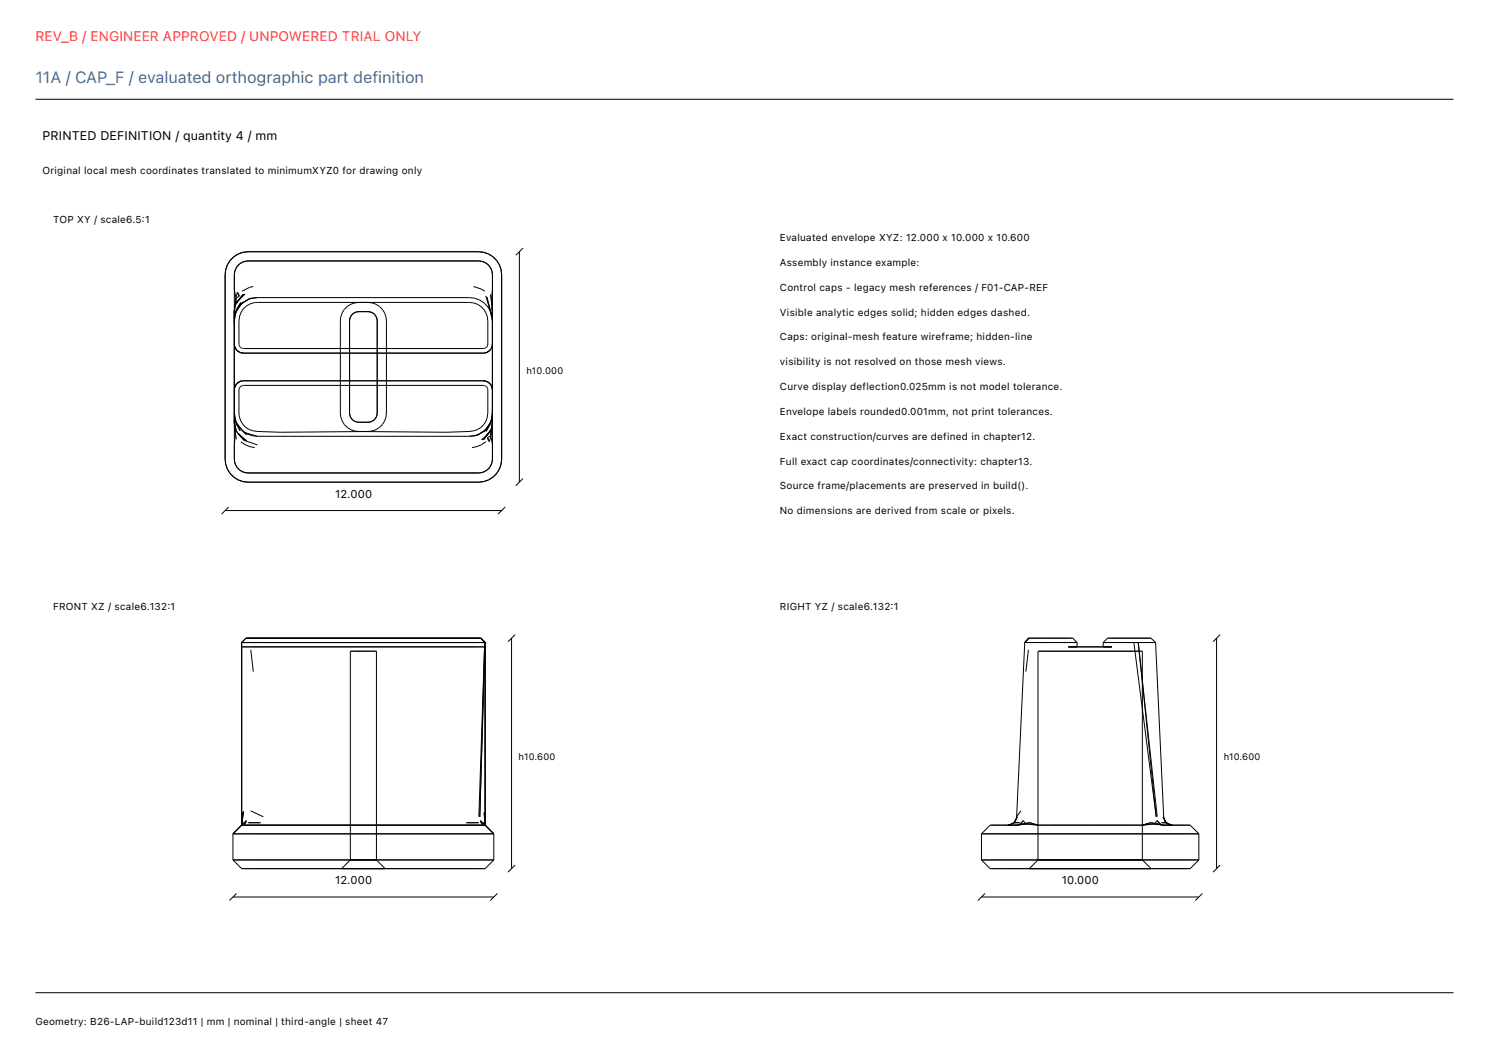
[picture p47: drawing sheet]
<svg xmlns="http://www.w3.org/2000/svg" width="420mm" height="297mm" viewBox="0 0 420 297" stroke-linecap="round" stroke-linejoin="round" font-family="sans-serif">
<defs><g id="words">
<text font-size="4.6" fill="#416e9e" x="10" y="23.4">11A / CAP_F / evaluated orthographic part definition</text>
<text font-size="3.9" fill="#ff383c" x="10" y="11.7">REV_B / ENGINEER APPROVED / UNPOWERED TRIAL ONLY</text>
<text font-size="3.5" x="12" y="39.4">PRINTED DEFINITION / quantity 4 / mm</text>
<g font-size="3.2">
<text x="94.5" y="140.4">12.000</text>
<text x="94.5" y="249.4">12.000</text>
<text x="299.5" y="249.4">10.000</text>
</g>
<g font-size="2.8">
<text x="12" y="49">Original local mesh coordinates translated to minimumXYZ0 for drawing only</text>
<text x="15" y="63">TOP XY / scale6.5:1</text>
<text x="220" y="68">Evaluated envelope XYZ: 12.000 x 10.000 x 10.600</text>
<text x="220" y="75">Assembly instance example:</text>
<text x="220" y="82">Control caps - legacy mesh references / F01-CAP-REF</text>
<text x="220" y="89">Visible analytic edges solid; hidden edges dashed.</text>
<text x="220" y="96">Caps: original-mesh feature wireframe; hidden-line</text>
<text x="220" y="103">visibility is not resolved on those mesh views.</text>
<text x="220" y="110">Curve display deflection0.025mm is not model tolerance.</text>
<text x="220" y="117">Envelope labels rounded0.001mm, not print tolerances.</text>
<text x="220" y="124">Exact construction/curves are defined in chapter12.</text>
<text x="220" y="131">Full exact cap coordinates/connectivity: chapter13.</text>
<text x="220" y="138">Source frame/placements are preserved in build().</text>
<text x="220" y="145">No dimensions are derived from scale or pixels.</text>
<text x="15" y="172">FRONT XZ / scale6.132:1</text>
<text x="220" y="172">RIGHT YZ / scale6.132:1</text>
<text x="10" y="289">Geometry: B26-LAP-build123d11 | mm | nominal | third-angle | sheet 47</text>
</g>
<g font-size="2.6">
<text x="148.5" y="105.4">h10.000</text>
<text x="146.3" y="214.4">h10.600</text>
<text x="345.2" y="214.4">h10.600</text>
</g>
</g></defs>
<g fill="none" stroke="#000" stroke-width=".28">
<path d="M10 28h400M64.9 73.4a6.5 6.5 0 0 1 5.1-2.4h65a6.5 6.5 0 0 1 6.5 6.5v52a6.5 6.5 0 0 1-6.5 6.5h-65a6.5 6.5 0 0 1-6.5-6.5v-52l.2-1.4 .4-1.4zM67 75.1a3.9 3.9 0 0 1 3-1.5h65a3.9 3.9 0 0 1 3.9 3.9v52a3.9 3.9 0 0 1-3.9 3.9h-65a3.9 3.9 0 0 1-3.9-3.9v-52l.4-1.7zM146.5 71v65M147.5 70l-2 2M66.1 81.7l.4 2.3M66.1 87.3v.6M66.1 97.5v-.5l.1 .6M66.1 97.5l.1 .1M66.1 97.5l.2 .5M66.2 97.6l.2 .6M66.2 97.6l.1 .4"/>
<path d="M66.3 98l.1 .2M66.3 98l.3 .5M66.4 98.2l.3 .5M66.4 98.2l.2 .3M66.5 88.1l-.2 .8M66.5 84l-.4 3.3M66.5 84l-.4 3.9M66.6 87.7l-.5 2.7 .2-1.5M66.6 87.7l-.1 .4M66.6 98.5l.1 .2M66.6 98.5l.4 .5M66.7 98.7l.5 .4"/>
<path d="M66.7 98.7l.3 .3M66.8 87.5l-.5 1.4M66.8 87.5l-.3 .6M66.8 85l-.4 1.1 .2-.5M67 82.5l-.5 1.5M67 82.5l.5 1.1M67 82.5l.3 .3 .2 .8M67 99l.2 .1M67 99l.5 .3M67.2 99.1l.5 .3M67.2 99.1l.3 .2M67.5 83.6l-.8 .5-.6 3.8"/>
<path d="M67.5 99.3l.2 .1M67.5 99.3l.6 .2M67.6 86.3l-.8 1.2M67.7 99.4l.5 .2M67.7 99.4l.4 .1M67.9 85.3l-1.3 2.4zM68 85.7l-.4 .6M68 85.7l-1.5 2.4M68.1 99.5l.1 .1M68.1 99.5l.6 .1M68.2 99.6h.5M68.4 83.4l.7-.5-2 2z"/>
<path d="M68.5 85.2l-1.9 2.4zM68.6 83l-2 2.6M68.6 83l-2 2.7 .5-.8M68.6 83l-1.5 1.9M68.7 87.1a5.2 5.2 0 0 1 3.9-1.8h59.8a5.2 5.2 0 0 1 5.2 5.2v6.8l-.3 .5-.8 .5h-67.8l-.8-.3-.5-1v-6.5l.2-1.4zM68.7 85.2l-1.1 1.1M68.7 85.2l-.7 .5M70.4 84.2l-1.7 1M70.4 84.2l-2.4 1.5M71.3 84.1l-1.2 .4-1.4 .7M71.3 84.1l-.9 .1M71.4 80.8l-1.1 .3-2 1"/>
<path d="M72.6 83.9l-1.3 .2M72.6 83.9l-2.2 .3M72.6 83.9h59.8a6.5 6.5 0 0 1 6.4 5.2M99.2 88.9a2.6 2.6 0 0 1 2-1 5.1 5.1 0 0 1 4.2 .6 2.6 2.6 0 0 1 1 2v26a2.6 2.6 0 0 1-2.6 2.6 5.1 5.1 0 0 1-4.2-.6 2.6 2.6 0 0 1-1-2v-26zM101.2 85.3a5.2 5.2 0 0 0-5.2 5.2v26a5.2 5.2 0 0 0 5.2 5.2 6.9 6.9 0 0 0 6.7-2l.6-.9 .5-2.3v-26a5.2 5.2 0 0 0-5.2-5.2M133.6 80.8l2.1 .7 1 .6M137 83.4l1.8 5.7M137.3 83.8l1.5 5.3 .1 1.3zM138.3 83.1l.3 1.6M138.6 84.7l.3 3.2M138.6 84.7l.2 2M138.8 86.7l.1 1.2"/>
<path d="M138.9 97a2.6 2.6 0 0 1-2.6 2.6h-67.6M138.9 81.7l-.3 3M66.1 119.1l.1 1.2M66.1 119.1l.3 3.2M66.1 119.1l.6 2.5M66.2 109.4l-.1 .6M66.2 109.4h.1M66.2 117.9l.4 1.2 .8 1.3M66.2 117.9l.4 1.2M66.2 117.9l-.1-1.3 .5 2.5M66.4 108.8l-.2 .6M66.4 108.8h.1"/>
<path d="M66.5 119.2l1.3 2.3zM66.5 119.2l.6 1.1-.3-.6M66.6 119.1l.8 1.3M66.6 119.1l2.2 2.9M66.7 108.3l-.3 .5M66.7 108.3h.1M67.7 109.2l1-.5h67.6l.8 .3 .5 .8v6.7a5.2 5.2 0 0 1-5.3 5.2l-6.4 .2-23.4-.2-23.4 .2-6.4-.2a5.2 5.2 0 0 1-5.3-5.2v-6.5zM136.3 107.4h-67.6a2.6 2.6 0 0 0-2 .9M136.3 107.4h.5M136.3 107.4l.6 .1M136.8 107.4l.5 .2M136.8 107.4l.1 .1"/>
<path d="M136.9 107.5l.4 .1M136.9 107.5l.6 .2M137.3 107.6l.5 .3M137.3 107.6l.2 .1M137.5 107.7l.3 .2M137.5 107.7l.5 .3M137.8 107.9l.5 .4M137.8 107.9l.2 .1M138 108l.3 .3M138 108l.4 .5M138.2 119.5l-.8 1.2M138.3 108.3l.3 .5"/>
<path d="M138.3 108.3l.1 .2M138.4 119.4l-1.9 2.4zM138.4 108.5l.2 .3M138.4 108.5l.3 .5M138.4 119.3l-1.3 2.4zM138.5 118.9l-.3 .6M138.5 118.9l-.1 .4M138.5 118.9l-1.5 2.4M138.6 108.8l.2 .6M138.6 108.8l.1 .2M138.7 109l.1 .4M138.7 109l.2 .5"/>
<path d="M138.7 118.1l.2-1.5-.5 2.7M138.7 118.1l-.2 .8M138.7 118.1l-.5 1.4M138.8 109.4l.1 .6v-.5M138.8 109.4l.1 .1M138.9 119.7l-.4 3.3M138.9 119.1v.6M138.9 119.1l-.6 3.8-.8 .5M138.9 119.1l-.4 3.9M66.2 120.3l.2 2M66.4 122.3l-.3 3M66.4 122.3l.3 1.6"/>
<path d="M66.7 121.6l2.2 2.6M67.2 122.3l2.4 2-.9-.5zM67.4 120.4l1 1.1M67.9 124.6l1.2 .8 1.4 .6 1.4 .2M68.4 121.5l1.2 1.2M68.4 121.5l1.3 .9M68.8 122l3.8 1.1M68.8 122l.9 .4M68.9 124.2l3.7 1.3M69.7 122.4l1.4 .5 1.5 .2M72.6 123.1h59.8M133.7 122.9l-1.3 .2"/>
<path d="M134.6 122.8l-.9 .1M134.6 122.8l-2.2 .3M135.9 124.1l2-2zM136.3 121.8l-1.7 1M136.3 121.8l-1.3 .7-1.3 .4M137 121.3l-.7 .5M137 121.3l-2.4 1.5M137.1 124.6l-1.2 .8-1.4 .6-1.3 .2M137.4 120.7l-.4 .6M137.4 120.7l-1.1 1.1M137.5 123.4l.2 .8 .3 .3M137.5 123.4l.5 1.1"/>
<path d="M137.9 122.1l.5-.8-2 2.7M137.9 122.1l-1.5 1.9M138.4 121.4l.2-.5-.4 1.1M138.4 121.4l-2 2.6M138.5 123l.4 2.3M138.5 123l-.5 1.5M147.5 135l-2 2M63.5 144h78M64.5 143l-2 2M142.5 143l-2 2M145.3 179l-2 2M344.2 179l-2 2"/>
<path d="M68.2 181.2h.1M68.2 181.2v51.5M68.2 181.2h68.6M68.2 181.2l1.2-1.2h66.2l1.2 1.2M68.2 182.5h68.6M70.7 183.3l.7 6.1M136.7 181.2l-1.6 49.2M136.7 181.2l-1.4 49.2 1.5-49.2M136.7 181.2h.1M136.8 181.2h.1M136.8 181.2v51.5M144.3 180v65"/>
<path d="M289 181.2l1.1-1.2h12.5l1.2 1.2M289 181.2l-2.2 49.2M289.5 181.2h14.3M289.7 181.2h-.7M290.1 183.3l-.7 6.1M290.3 180l-1.3 1.2M301.4 182.5h12.2M303.8 181.2v1.3M311.2 181.2v1.3M319.8 181.2l6.3 49.2-5-49.2 5.3 49.2M326 181.2h-14.8M326 181.2l-1.3-1.2h-12.3l-1.2 1.2"/>
<path d="M326 181.2l2.3 49.7M343.2 180v65M65.7 235.2h73.6M65.7 235.2v7.3M68.2 232.7h68.6M68.2 232.7l-2.5 2.5M68.2 232.7h.1M68.4 229.2l-.2 3.5M68.5 232.1l-.3 .6M68.5 232.1l.1 .3M68.6 232.4l-.4 .3M68.6 232.4l.4 .1"/>
<path d="M68.7 232.4h-.2l-.3 .3M68.7 228.8l-.5 3.9zM69.5 231.5l-.8 .7-.2-.1M69.5 231.5l-.5 1M69.5 231.5l-.2 .7-.3 .3M69.9 232l2.4 .1M70.8 228.7l3.5 1.7M72.1 232.1h1.5M134.8 232l-3.4 .1M135.1 232l-1.1 .1M135.5 231.5l.2 .7 .3 .3M135.5 231.5l.8 .7 .2-.1"/>
<path d="M135.5 231.5l.5 1M136.3 232.4h.2l.3 .3M136.4 232.4l.4 .3M136.4 232.4l-.4 .1M136.5 232.1l.3 .6M136.5 232.1l.3 .4M136.5 232.1l-.1 .3M136.8 232.6l-.2-3.4 .2 3.5M136.8 232.6v.1M136.8 232.7h.1M136.8 232.7l2.5 2.5M139.3 235.2v7.3"/>
<path d="M276.8 235.2h61.4M276.8 235.2v7.3M284.9 232.7h-.6M285.9 232.2l-1 .5M286 232.1l-1.4 .6h.3M286 232.1l-.1 .1M286 232.1l-1.6 .6h.5M286.2 231.8l.7-1.4-.9 1.7M286.2 231.8l-.2 .3M286.2 231.8l-.3 .4M286.8 230.4l-.8 1.7M286.9 232.7h-7.6l-2.5 2.5"/>
<path d="M287.6 232l-1.6 .1M288 228.7l-1.2 1.7M288.2 232.4l-1.3 .3M288.7 231.5l-1 1M288.7 231.5l.5 .7 1.2-.1M289.1 232.4l-2.2 .3M289.1 232.4l3.7 .3M289.1 232.4l-1.4 .1M289.8 232.4l-2.9 .3M289.8 232.4l3 .3M289.8 232.4h-1.6M290.4 232.1l2.4 .6"/>
<path d="M290.4 232.1l-1.3 .3M292.8 232.7h29.4M324.6 232.1l-2.4 .6M324.6 232.1l1.3 .3M325.2 232.4l-3 .3M325.2 232.4l2.9 .3M325.2 232.4h1.6M325.9 232.4l-3.7 .3M325.9 232.4l2.2 .3M325.9 232.4l1.4 .1M326.3 231.5l-.5 .7-1.2-.1M326.3 231.5l1 1"/>
<path d="M326.8 232.4l1.3 .3M327.7 232l1.2 .1M328.1 232.7h7.6l2.5 2.5M328.3 230.9l-.1-.5 .7 1.7M328.3 230.9l.2 .5M328.3 230.9l-.2-.5 .8 1.7M328.5 231.4l.4 .7M328.5 231.4l.7 .8M328.9 232.1l1.7 .6h-.4M328.9 232.1l1.3 .6M328.9 232.1l1.5 .6h-.2M330.2 232.7h.5"/>
<path d="M338.2 235.2v7.3M65.7 242.5h73.6M65.7 242.5l2.5 2.5h68.6l2.5-2.5M65.7 253h73.6M66.7 252l-2 2M96.4 245l2.4-2.5v-58.8h7.4v58.8l2.4 2.5M140.3 252l-2 2M145.3 244l-2 2M276.8 242.5h61.4M276.8 242.5l2.5 2.5h56.4l2.5-2.5M276.8 253h61.4M277.8 252l-2 2"/>
<path d="M290.3 245l2.5-2.5v-58.8h29.4v58.8l2.5 2.5M339.2 252l-2 2M344.2 244l-2 2M10 280h400"/>
</g>
<use href="#words"/>
</svg>
